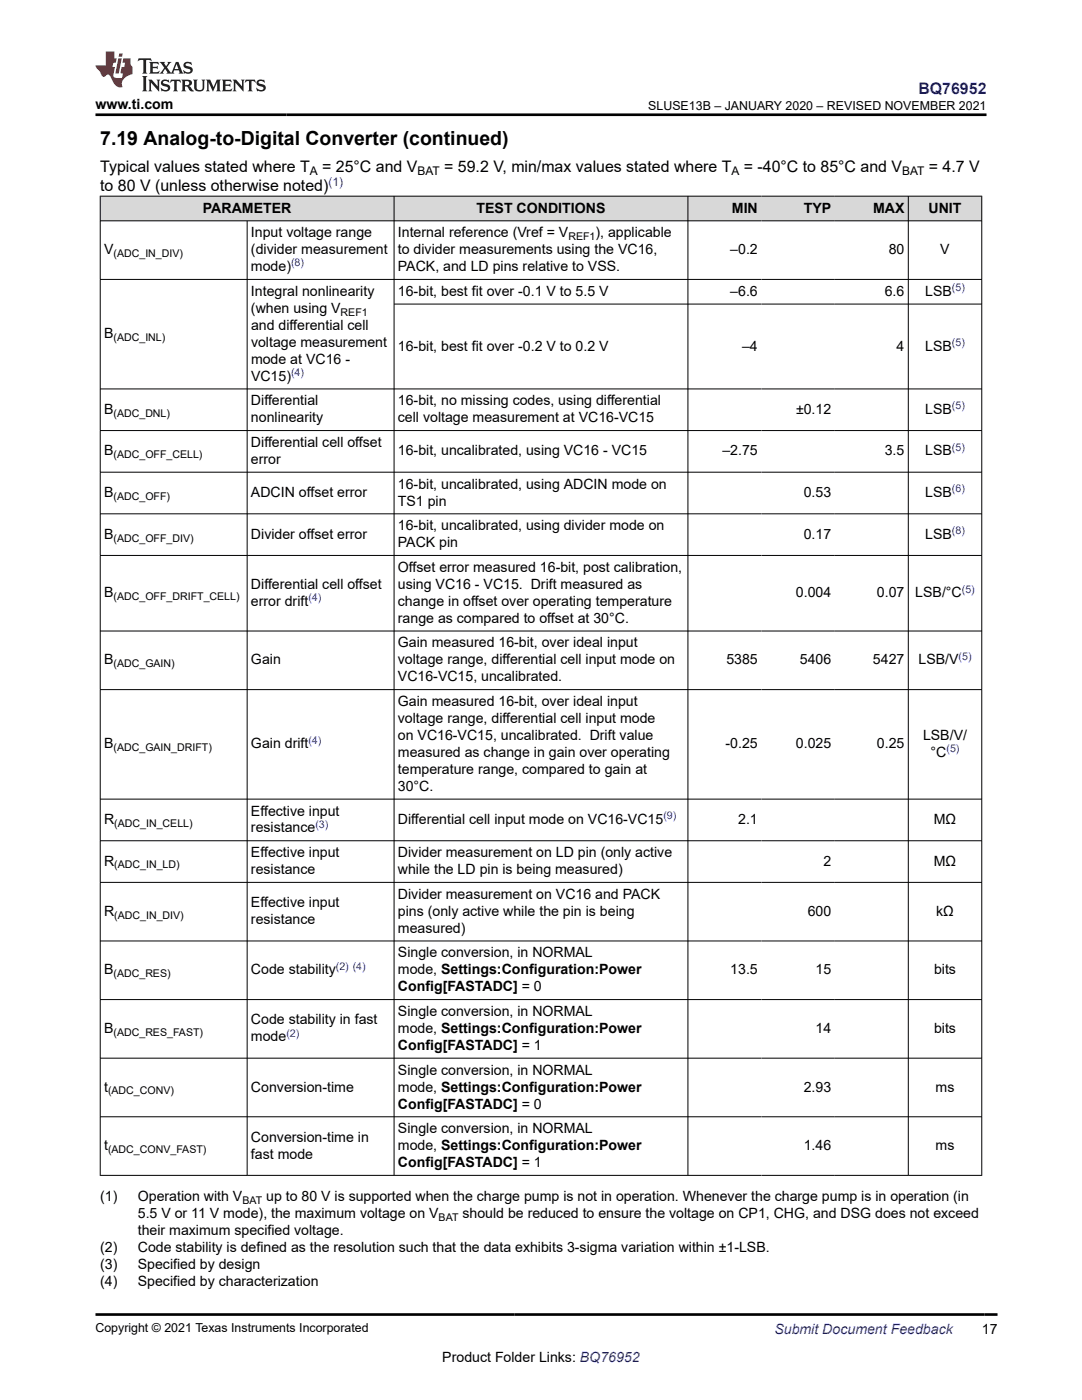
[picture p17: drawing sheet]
<svg xmlns="http://www.w3.org/2000/svg" width="216mm" height="279mm" viewBox="0 0 216 279" stroke-linecap="round" stroke-linejoin="round" font-family="sans-serif">
<defs><g id="words">
<text font-size="3.9" x="20" y="28.8">7.19 Analog-to-Digital Converter (continued)</text>
<text font-size="3.2" fill="#00f" x="183.3" y="18.7">BQ76952</text>
<g font-size="3.2">
<text x="20" y="34.3">Typical values stated where T</text>
<text x="64.3" y="34.3">= 25°C and V</text>
<text x="88.6" y="34.3">= 59.2 V, min/max values stated where T</text>
<text x="148.4" y="34.3">= -40°C to 85°C and V</text>
<text x="185.3" y="34.3">= 4.7 V</text>
<text x="20" y="38.1">to 80 V (unless otherwise noted)</text>
</g>
<g font-size="2.8">
<text x="19.1" y="21.8">www.ti.com</text>
<text x="40.5" y="42.4">PARAMETER</text>
<text x="50.1" y="47.3">Input voltage range</text>
<text x="79.4" y="47.3">Internal reference (Vref = V</text>
<text x="95.1" y="42.4">TEST CONDITIONS</text>
<text x="118.8" y="47.3">), applicable</text>
<text x="146" y="42.4">MIN</text>
<text x="160.4" y="42.4">TYP</text>
<text x="174.2" y="42.4">MAX</text>
<text x="185.3" y="42.4">UNIT</text>
<text x="20.8" y="50.7">V</text>
<text x="50.1" y="50.7">(divider measurement</text>
<text x="79.4" y="50.7">to divider measurements using the VC16,</text>
<text x="145.7" y="50.7">–0.2</text>
<text x="177.3" y="50.7">80</text>
<text x="187.6" y="50.7">V</text>
<text x="50.1" y="54.1">mode)</text>
<text x="50.1" y="59">Integral nonlinearity</text>
<text x="79.4" y="54.1">PACK, and LD pins relative to VSS.</text>
<text x="79.4" y="59">16-bit, best fit over -0.1 V to 5.5 V</text>
<text x="145.7" y="59">–6.6</text>
<text x="176.6" y="59">6.6</text>
<text x="184.6" y="59">LSB</text>
<text x="50.1" y="62.4">(when using V</text>
<text x="50.1" y="65.8">and differential cell</text>
<text x="20.8" y="67.5">B</text>
<text x="50.1" y="69.2">voltage measurement</text>
<text x="79.4" y="70">16-bit, best fit over -0.2 V to 0.2 V</text>
<text x="148.1" y="70">–4</text>
<text x="178.9" y="70">4</text>
<text x="184.6" y="70">LSB</text>
<text x="50.1" y="72.6">mode at VC16 -</text>
<text x="50.1" y="76">VC15)</text>
<text x="20.8" y="82.6">B</text>
<text x="50.1" y="80.9">Differential</text>
<text x="79.4" y="80.9">16-bit, no missing codes, using differential</text>
<text x="158.8" y="82.6">±0.12</text>
<text x="184.6" y="82.6">LSB</text>
<text x="50.1" y="84.3">nonlinearity</text>
<text x="50.1" y="89.2">Differential cell offset</text>
<text x="79.4" y="84.3">cell voltage measurement at VC16-VC15</text>
<text x="20.8" y="90.9">B</text>
<text x="50.1" y="92.6">error</text>
<text x="79.4" y="90.9">16-bit, uncalibrated, using VC16 - VC15</text>
<text x="144.2" y="90.9">–2.75</text>
<text x="176.6" y="90.9">3.5</text>
<text x="184.6" y="90.9">LSB</text>
<text x="20.8" y="99.2">B</text>
<text x="50.1" y="99.2">ADCIN offset error</text>
<text x="79.4" y="97.5">16-bit, uncalibrated, using ADCIN mode on</text>
<text x="79.4" y="100.9">TS1 pin</text>
<text x="160.4" y="99.2">0.53</text>
<text x="184.6" y="99.2">LSB</text>
<text x="20.8" y="107.5">B</text>
<text x="50.1" y="107.5">Divider offset error</text>
<text x="79.4" y="105.8">16-bit, uncalibrated, using divider mode on</text>
<text x="160.4" y="107.5">0.17</text>
<text x="184.6" y="107.5">LSB</text>
<text x="79.4" y="109.2">PACK pin</text>
<text x="20.8" y="119.2">B</text>
<text x="50.1" y="117.5">Differential cell offset</text>
<text x="79.4" y="114.1">Offset error measured 16-bit, post calibration,</text>
<text x="79.4" y="117.5">using VC16 - VC15. Drift measured as</text>
<text x="158.8" y="119.2">0.004</text>
<text x="175" y="119.2">0.07</text>
<text x="182.6" y="119.2">LSB/°C</text>
<text x="50.1" y="120.9">error drift</text>
<text x="79.4" y="120.9">change in offset over operating temperature</text>
<text x="79.4" y="124.3">range as compared to offset at 30°C.</text>
<text x="79.4" y="129.2">Gain measured 16-bit, over ideal input</text>
<text x="20.8" y="132.6">B</text>
<text x="50.1" y="132.6">Gain</text>
<text x="79.4" y="132.6">voltage range, differential cell input mode on</text>
<text x="79.4" y="136">VC16-VC15, uncalibrated.</text>
<text x="144.9" y="132.6">5385</text>
<text x="159.6" y="132.6">5406</text>
<text x="174.2" y="132.6">5427</text>
<text x="183.3" y="132.6">LSB/V</text>
<text x="79.4" y="140.9">Gain measured 16-bit, over ideal input</text>
<text x="20.8" y="149.4">B</text>
<text x="50.1" y="149.4">Gain drift</text>
<text x="79.4" y="144.3">voltage range, differential cell input mode</text>
<text x="79.4" y="147.7">on VC16-VC15, uncalibrated. Drift value</text>
<text x="144.8" y="149.4">-0.25</text>
<text x="158.8" y="149.4">0.025</text>
<text x="175" y="149.4">0.25</text>
<text x="184.2" y="147.7">LSB/V/</text>
<text x="79.4" y="151.1">measured as change in gain over operating</text>
<text x="79.4" y="154.4">temperature range, compared to gain at</text>
<text x="185.7" y="151.1">°C</text>
<text x="79.4" y="157.8">30°C.</text>
<text x="20.8" y="164.4">R</text>
<text x="50.1" y="162.8">Effective input</text>
<text x="50.1" y="166.1">resistance</text>
<text x="79.4" y="164.4">Differential cell input mode on VC16-VC15</text>
<text x="147.3" y="164.4">2.1</text>
<text x="186.3" y="164.4">MΩ</text>
<text x="20.8" y="172.8">R</text>
<text x="50.1" y="171.1">Effective input</text>
<text x="79.4" y="171.1">Divider measurement on LD pin (only active</text>
<text x="164.3" y="172.8">2</text>
<text x="186.3" y="172.8">MΩ</text>
<text x="50.1" y="174.5">resistance</text>
<text x="79.4" y="174.5">while the LD pin is being measured)</text>
<text x="79.4" y="179.4">Divider measurement on VC16 and PACK</text>
<text x="20.8" y="182.8">R</text>
<text x="50.1" y="181.1">Effective input</text>
<text x="50.1" y="184.5">resistance</text>
<text x="79.4" y="182.8">pins (only active while the pin is being</text>
<text x="161.2" y="182.8">600</text>
<text x="186.8" y="182.8">kΩ</text>
<text x="79.4" y="186.1">measured)</text>
<text x="79.4" y="191.1">Single conversion, in NORMAL</text>
<text x="20.8" y="194.5">B</text>
<text x="50.1" y="194.5">Code stability</text>
<text x="79.4" y="194.5">mode, Settings:Configuration:Power</text>
<text x="79.4" y="197.8">Config[FASTADC] = 0</text>
<text x="145.7" y="194.5">13.5</text>
<text x="162.7" y="194.5">15</text>
<text x="186.4" y="194.5">bits</text>
<text x="79.4" y="202.8">Single conversion, in NORMAL</text>
<text x="20.8" y="206.1">B</text>
<text x="50.1" y="204.5">Code stability in fast</text>
<text x="50.1" y="207.8">mode</text>
<text x="79.4" y="206.1">mode, Settings:Configuration:Power</text>
<text x="79.4" y="209.5">Config[FASTADC] = 1</text>
<text x="162.7" y="206.1">14</text>
<text x="186.4" y="206.1">bits</text>
<text x="79.4" y="214.5">Single conversion, in NORMAL</text>
<text x="20.8" y="217.8">t</text>
<text x="50.1" y="217.8">Conversion-time</text>
<text x="79.4" y="217.8">mode, Settings:Configuration:Power</text>
<text x="79.4" y="221.2">Config[FASTADC] = 0</text>
<text x="160.4" y="217.8">2.93</text>
<text x="186.7" y="217.8">ms</text>
<text x="50.1" y="227.8">Conversion-time in</text>
<text x="79.4" y="226.1">Single conversion, in NORMAL</text>
<text x="20.8" y="229.5">t</text>
<text x="50.1" y="231.2">fast mode</text>
<text x="79.4" y="229.5">mode, Settings:Configuration:Power</text>
<text x="79.4" y="232.9">Config[FASTADC] = 1</text>
<text x="160.4" y="229.5">1.46</text>
<text x="186.7" y="229.5">ms</text>
<text x="20" y="239.7">(1)</text>
<text x="27.5" y="239.7">Operation with V</text>
<text x="53.1" y="239.7">up to 80 V is supported when the charge pump is not in operation. Whenever the charge pump is in operation (in</text>
<text x="27.5" y="243.1">5.5 V or 11 V mode), the maximum voltage on V</text>
<text x="92.3" y="243.1">should be reduced to ensure the voltage on CP1, CHG, and DSG does not exceed</text>
<text x="20" y="249.9">(2)</text>
<text x="27.5" y="246.5">their maximum specified voltage.</text>
<text x="27.5" y="249.9">Code stability is defined as the resolution such that the data exhibits 3-sigma variation within ±1-LSB.</text>
<text x="20" y="253.3">(3)</text>
<text x="20" y="256.7">(4)</text>
<text x="27.5" y="253.3">Specified by design</text>
<text x="27.5" y="256.7">Specified by characterization</text>
<text x="195.9" y="266.1">17</text>
<text x="88.3" y="271.7">Product Folder Links: BQ76952</text>
</g>
<text font-size="2.8" fill="#00f" x="154.5" y="266.2">Submit Document Feedback</text>
<g font-size="2.5">
<text x="129.4" y="21.9">SLUSE13B – JANUARY 2020 – REVISED NOVEMBER 2021</text>
<text x="19.1" y="265.9">Copyright © 2021 Texas Instruments Incorporated</text>
</g>
<g font-size="2.4">
<text x="61.8" y="34.9">A</text>
<text x="83.3" y="34.9">BAT</text>
<text x="146" y="34.9">A</text>
<text x="180" y="34.9">BAT</text>
</g>
<text font-size="2.4" fill="#00f" x="65.5" y="37">(1)</text>
<g font-size="2.1">
<text x="113.4" y="47.9">REF1</text>
<text x="22.6" y="51.3">(ADC_IN_DIV)</text>
<text x="68" y="63">REF1</text>
<text x="22.6" y="68.1">(ADC_INL)</text>
<text x="22.6" y="83.2">(ADC_DNL)</text>
<text x="22.6" y="91.5">(ADC_OFF_CELL)</text>
<text x="22.6" y="99.8">(ADC_OFF)</text>
<text x="22.6" y="108.1">(ADC_OFF_DIV)</text>
<text x="22.6" y="119.8">(ADC_OFF_DRIFT_CELL)</text>
<text x="22.6" y="133.2">(ADC_GAIN)</text>
<text x="22.6" y="149.9">(ADC_GAIN_DRIFT)</text>
<text x="22.8" y="165">(ADC_IN_CELL)</text>
<text x="22.8" y="173.3">(ADC_IN_LD)</text>
<text x="22.8" y="183.3">(ADC_IN_DIV)</text>
<text x="22.6" y="195">(ADC_RES)</text>
<text x="22.6" y="206.7">(ADC_RES_FAST)</text>
<text x="21.6" y="218.4">(ADC_CONV)</text>
<text x="21.6" y="230.1">(ADC_CONV_FAST)</text>
<text x="48.4" y="240.3">BAT</text>
<text x="87.5" y="243.7">BAT</text>
</g>
<g font-size="2.1" fill="#00f">
<text x="58.1" y="53.2">(8)</text>
<text x="189.9" y="58.1">(5)</text>
<text x="189.9" y="69">(5)</text>
<text x="58.1" y="75">(4)</text>
<text x="189.9" y="81.6">(5)</text>
<text x="189.9" y="90">(5)</text>
<text x="189.9" y="98.3">(6)</text>
<text x="189.9" y="106.6">(8)</text>
<text x="61.5" y="120">(4)</text>
<text x="191.9" y="118.3">(5)</text>
<text x="191.3" y="131.7">(5)</text>
<text x="61.5" y="148.4">(4)</text>
<text x="188.9" y="150.1">(5)</text>
<text x="62.9" y="165.2">(3)</text>
<text x="132.4" y="163.5">(9)</text>
<text x="67" y="193.5">(2) (4)</text>
<text x="57.1" y="206.9">(2)</text>
</g>
</g></defs>
<g fill="#d8d8d8">
<path d="M20 39.1h175.9v5h-175.9z" fill-rule="evenodd"/>
<path d="M20.1 39.2h58.5v4.8h-58.5z" fill-rule="evenodd"/>
<path d="M78.7 39.2h58.5v4.8h-58.5z" fill-rule="evenodd"/>
<path d="M137.3 39.2h14.6v4.8h-14.6z" fill-rule="evenodd"/>
<path d="M151.9 39.2h14.7v4.8h-14.7z" fill-rule="evenodd"/>
<path d="M166.6 39.2h14.6v4.8h-14.6z" fill-rule="evenodd"/>
<path d="M181.3 39.2h14.5v4.8h-14.5z" fill-rule="evenodd"/>
</g>
<g fill="none" stroke="#000" stroke-width=".2">
<path d="M19.9 39.1h176.1M20 39.1v195.5M78.6 39.1v195.5M137.3 39.1v195.5M181.2 39.1v195.5M195.9 39.1v195.5M19.9 44.1h176.1M19.9 55.8h176.1M49.3 44.1v190.5M19.9 77.6h176.1M78.6 60.7h117.4M19.9 85.9h176.1"/>
<path d="M19.9 94.2h176.1M19.9 102.5h176.1M19.9 110.9h176.1M19.9 125.9h176.1M19.9 137.6h176.1M19.9 159.5h176.1M19.9 167.8h176.1M19.9 176.1h176.1M19.9 187.8h176.1M19.9 199.5h176.1M19.9 211.2h176.1M19.9 222.9h176.1"/>
<path d="M19.9 234.6h176.1"/>
</g>
<path d="M27.7 11.6l-.2 .6 .5-.2h.6v.1v2.2l-.2 .4h1l-.2-.4v-2.2v-.1h.5l.5 .2-.1-.6zM29.8 12.4l.2 .3v1.6l-.2 .4h1.9l.1-.6a1.08 1.08 0 0 1-1.3 .2v-.7h.6l.4 .2v-.7l-.4 .2h-.6v-.5l.2-.2a1 1 0 0 1 1 .3l-.1-.5zM31.8 12.4l1 1.1-1 1.2h.9l-.2-.2 .4-.8 .5 .8-.2 .2h1.6l-.2-.2 .1-.5h1l.1 .5-.1 .2h.9l-.2-.4-.8-1.9h-.5l-1 2.1-.8-1.1 .9-1h-.8l.2 .2-.5 .6-.3-.6 .1-.2zM35.2 12.8l.4 1h-.8zM36.8 12.5a.65 .65 0 0 0-.2 .7 .65 .65 0 0 0 .6 .5l.7 .1 .1 .3a.79 .79 0 0 1-.7 .4 .79 .79 0 0 1-.7-.5l.1 .7 .2-.1a.93 .93 0 0 0 1.1 0 .93 .93 0 0 0 .4-.9 1.46 1.46 0 0 0-1.2-.6l-.1-.3a1.09 1.09 0 0 1 1.2 .2l-.2-.6-.1 .1-.6-.2zM28.4 15.2l.2 .4v2.2l-.2 .4h1l-.2-.4v-2.2l.2-.4zM29.6 15.9l.2 .4v1.5l-.2 .4h.8l-.3-.4v-1.3l1.7 1.8v-2l.2-.4h-.8l.2 .2 .1 1.1-1.2-1.3zM32.3 16a.65 .65 0 0 0-.2 .8 .65 .65 0 0 0 .7 .4l.6 .2 .1 .2a.79 .79 0 0 1-.7 .4 .79 .79 0 0 1-.7-.5l.1 .7 .2-.1a.93 .93 0 0 0 1.1 .1 .93 .93 0 0 0 .4-1 1.46 1.46 0 0 0-1.2-.5l-.1-.4a1.09 1.09 0 0 1 1.2 .2l-.2-.6-.1 .1-.6-.1zM34.1 15.9l-.1 .6a.63 .63 0 0 1 .7-.3l.1 1.6-.3 .4h1l-.2-.4v-1.6a.66 .66 0 0 1 .8 .3l-.1-.6zM36.2 15.9l.2 .4v1.5l-.2 .4h.9l-.2-.2v-.7h.5l.1 .2a.79 .79 0 0 0 1.2 .6l-1-.9a.61 .61 0 0 0 .6-.6 .61 .61 0 0 0-.5-.7zM36.9 16.2h.2a.47 .47 0 0 1 .5 .1 .47 .47 0 0 1 .1 .5l-.2 .1-.6 .1zM38.5 15.9l.2 .2a2.27 2.27 0 0 0 .4 2 1.04 1.04 0 0 0 1.7-.7v-1.3l.2-.2h-.8l.2 .4v1.1a.6 .6 0 0 1-.6 .6 .6 .6 0 0 1-.6-.6v-1.1l.3-.4zM41.1 15.9l.2 .4v1.5l-.2 .4h.7l-.2-.4v-1.4l.9 1.9 .8-1.9v1.4l-.2 .4h1l-.3-.4v-1.5l.3-.4h-.8l-.7 1.5-.7-1.5zM44.3 15.9l.2 .4v1.5l-.2 .4h1.9l.1-.6a1.09 1.09 0 0 1-1.3 .2v-.7h.6l.4 .2v-.6l-.4 .2h-.6v-.6l.2-.1a1.01 1.01 0 0 1 1 .3l-.1-.6zM46.4 15.9l.3 .4v1.5l-.3 .4h.8l-.2-.4v-1.3l1.6 1.8v-2l.2-.4h-.7l.2 .2v1.1l-1.2-1.3zM49 15.9l-.1 .6a.63 .63 0 0 1 .8-.3v1.6l-.3 .4h1l-.2-.4v-1.6a.66 .66 0 0 1 .8 .3l-.1-.6zM51.4 16a.65 .65 0 0 0-.2 .8 .65 .65 0 0 0 .6 .4l.6 .2 .2 .2a.79 .79 0 0 1-.8 .4 .79 .79 0 0 1-.6-.5l.1 .7 .2-.1a.93 .93 0 0 0 1 .1 .93 .93 0 0 0 .5-1 1.46 1.46 0 0 0-1.3-.5l-.1-.4a1.09 1.09 0 0 1 1.3 .2l-.2-.6-.2 .1-.5-.1z" fill="#231f20"/>
<path d="M21.1 10.3v2.7h-2.1l.1 .4 .9 1a.95 .95 0 0 0 .9 .9 .59 .59 0 0 1 .6-.4 .59 .59 0 0 1 .5 .3l.4 .8a1.59 1.59 0 0 0 2.1 1.4 1.61 1.61 0 0 1 1-2.3l1-.3-.1-1.5a1.59 1.59 0 0 1-.4-1.7h-1.4l-.2 .9h.5l-.1 .9h-.5l-.2 .9v.3l.4 .1-.2 .9h-.6a.73 .73 0 0 1-1.1-.7l.3-1.5h-.5l.2-.9h.5l.2-.9h-.5v-1.3zM23.6 11.6l-.6 3.1h.7l.6-3.1zM23.8 10.7l-.1 .6h.7l.1-.6z" fill="#ed1c24"/>
<path d="M19.1 22.9h177.8M19.1 262.3h179.9" fill="none" stroke="#000" stroke-width=".53"/>
<use href="#words"/>
</svg>
